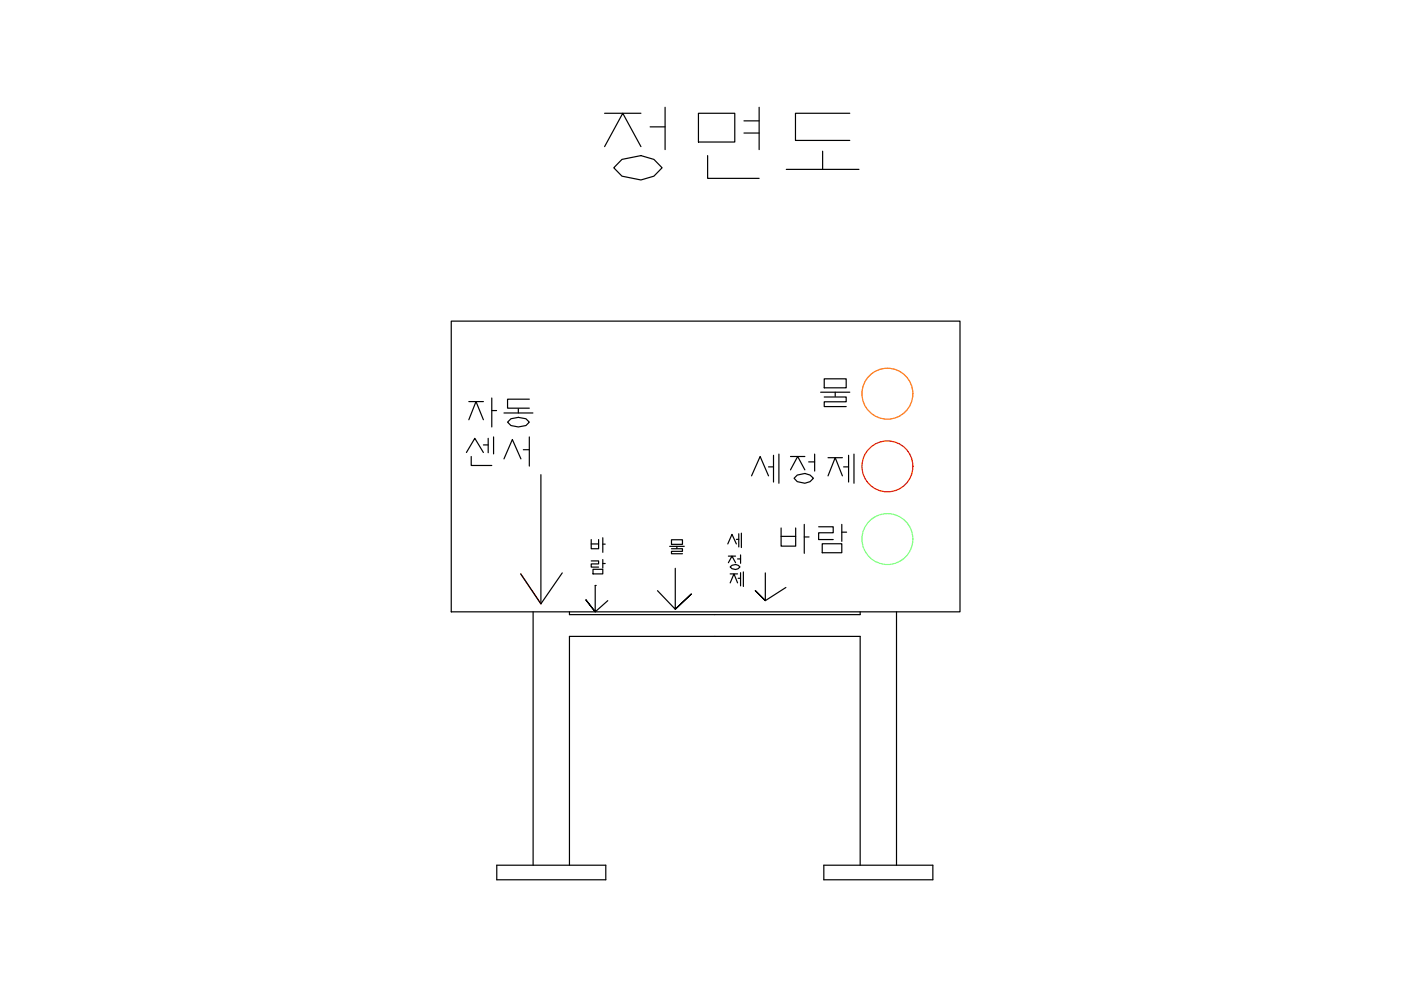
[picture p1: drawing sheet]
<svg xmlns="http://www.w3.org/2000/svg" width="297mm" height="210mm" viewBox="0 0 297 210" stroke-linecap="round" stroke-linejoin="round" font-family="sans-serif">
<defs><g id="words">
<text font-size="22" x="127" y="39.5">정면도</text>
<g font-size="10.6">
<text x="97.7" y="100.2">센서</text>
<text x="158" y="103.7">세정제</text>
</g>
<g font-size="10.1">
<text x="172.9" y="87.5">물</text>
<text x="98.1" y="91.7">자동</text>
<text x="164.4" y="118.5">바람</text>
</g>
<g font-size="6.2">
<text x="124.2" y="118.2">바</text>
<text x="140.8" y="118.5">물</text>
<text x="124.2" y="122.8">람</text>
</g>
</g></defs>
<!-- layer: 0 -->
<g fill="none" stroke="#000" stroke-width=".25">
<path d="M95.7 68.1h107.8v61.6h-107.8zM114.7 100.6v27.4M154.3 115.3l.9-2 .9 2M154.4 119.3l.8-1.4 .8 1.4M154.4 117.9h1.6M156.1 114.4h.5M156.4 118.5h.6M156.6 113.2v2.8M157 117.7v1.7M157.2 113v3.1M113 129.7v53.7M119.2 121.5l-4.5 6.5-4.3-6.3"/>
<path d="M120.7 129.7v.6h61.7v-.6M126.2 124.1v5.6l-2.1-2.6 2.1 2.6 2.7-2.3M143.2 120.5v8.7l3.4-3.2-3.4 3.2-3.8-4M154.8 120.2l.4-.3 .8-.2 .5 .2 .4 .3-.4 .4-.5 .1-.8-.1zM154.8 123.6l.8-1.9 .8 1.9M154.8 121.7h1.6M156.5 122.6h.5M157 121.4v2.8M157.6 121.3v3M162.3 121.5v5.9l-2.2-2.2 2.2 2.2 4.3-2.8M190.1 129.7v53.7M105.3 183.4h23.1v3.1h-23.1z"/>
<path d="M120.7 183.4v-48.5h61.7v48.5M174.7 183.4h23.1v3.1h-23.1z"/>
</g>
<!-- layer: yellow -->
<circle cx="188.2" cy="83.5" r="5.4" fill="none" stroke="#ff7f00" stroke-width=".25"/>
<!-- layer: red -->
<g fill="none" stroke="#f00" stroke-width=".25">
<path d="M110.4 121.7l4.3 6.3"/>
<circle cx="188.2" cy="98.9" r="5.4"/>
</g>
<!-- layer: green -->
<circle cx="188.2" cy="114.3" r="5.4" fill="none" stroke="#7fff7f" stroke-width=".25"/>
<use href="#words"/>
</svg>
